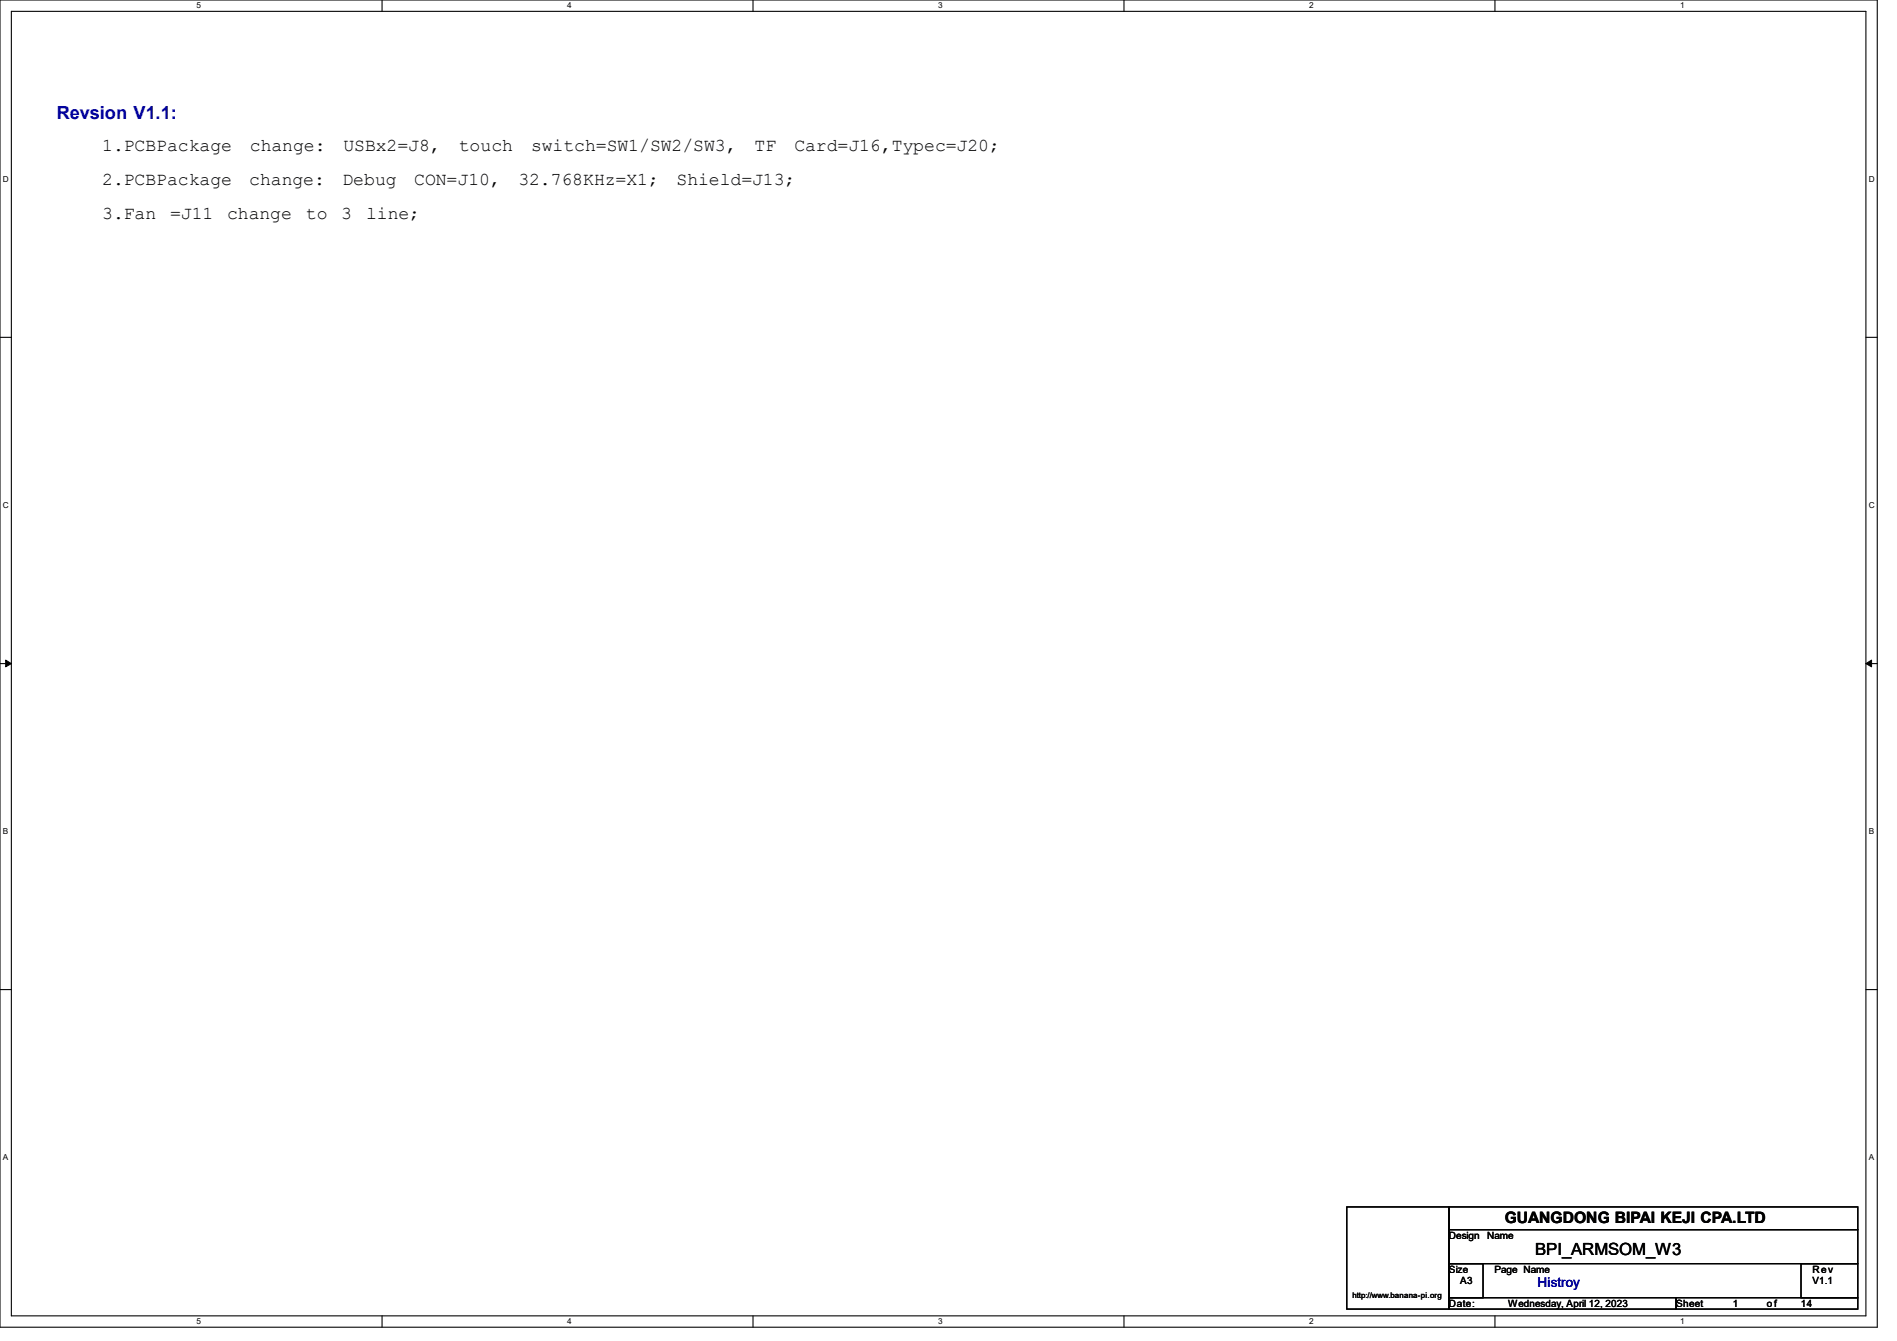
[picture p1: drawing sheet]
<svg xmlns="http://www.w3.org/2000/svg" width="297mm" height="210mm" viewBox="0 0 297 210" stroke-linecap="round" stroke-linejoin="round" font-family="sans-serif">
<defs><g id="words">
<text font-size="2.8" fill="#0000a0" x="8.9" y="18.6">Revsion V1.1:</text>
<g font-size="2.8">
<text x="16" y="23.6">1.PCBPackage</text>
<text x="39.1" y="23.6">change:</text>
<text x="53.8" y="23.6">USBx2=J8,</text>
<text x="71.9" y="23.6">touch</text>
<text x="83.1" y="23.6">switch=SW1/SW2/SW3,</text>
<text x="118.1" y="23.6">TF</text>
<text x="124.4" y="23.6">Card=J16,Typec=J20;</text>
<text x="16" y="28.9">2.PCBPackage</text>
<text x="39" y="28.9">change:</text>
<text x="53.6" y="28.9">Debug</text>
<text x="64.8" y="28.9">CON=J10,</text>
<text x="81.2" y="28.9">32.768KHz=X1;</text>
<text x="105.9" y="28.9">Shield=J13;</text>
<text x="16" y="34.2">3.Fan</text>
<text x="26.6" y="34.2">=J11</text>
<text x="35.6" y="34.2">change</text>
<text x="47.9" y="34.2">to</text>
<text x="53.4" y="34.2">3</text>
<text x="57.3" y="34.2">line;</text>
</g>
<text font-size="2.6" x="240.4" y="196.5">BPI_ARMSOM_W3</text>
<text font-size="2.5" x="235.6" y="191.6">GUANGDONG BIPAI KEJI CPA.LTD</text>
<text font-size="2.1" fill="#000080" x="240.7" y="201.6">Histroy</text>
<g font-size="1.6">
<text x="226.9" y="194">Design</text>
<text x="232.8" y="194">Name</text>
<text x="226.9" y="199.3">Size</text>
<text x="228.6" y="201.1">A3</text>
<text x="234" y="199.3">Page Name</text>
<text x="283.8" y="201.1">V1.1</text>
<text x="283.8" y="199.3">Rev</text>
<text x="226.9" y="204.7">Date:</text>
<text x="236.1" y="204.7">Wednesday, April 12, 2023</text>
<text x="262.4" y="204.7">Sheet</text>
<text x="271.3" y="204.7">1</text>
<text x="276.7" y="204.7">of</text>
<text x="282" y="204.7">14</text>
</g>
<g font-size="1.3">
<text x="30.8" y="1.3">5</text>
<text x="88.8" y="1.3">4</text>
<text x="146.9" y="1.3">3</text>
<text x="205" y="1.3">2</text>
<text x="263.1" y="1.3">1</text>
<text x=".5" y="28.4">D</text>
<text x="292.6" y="28.4">D</text>
<text x=".5" y="79.5">C</text>
<text x="292.6" y="79.5">C</text>
<text x=".5" y="130.6">B</text>
<text x="292.6" y="130.6">B</text>
<text x=".5" y="181.7">A</text>
<text x="292.6" y="181.7">A</text>
<text x="30.8" y="207.4">5</text>
<text x="88.8" y="207.4">4</text>
<text x="146.9" y="207.4">3</text>
<text x="205" y="207.4">2</text>
<text x="263.1" y="207.4">1</text>
</g>
<text font-size="1.2" x="211.8" y="203.3">http://www.banana-pi.org</text>
</g></defs>
<path d="M0 0h293.9v207.9h-293.9zM1.8 1.8h290.3v204.3h-290.3z" fill="none" stroke="#000" stroke-width=".17"/>
<g fill="#fff">
<path d="M30.8 .2h.7v1.4h-.7z"/>
<path d="M30.8 206.2h.7v1.4h-.7z"/>
</g>
<path d="M59.8 0v1.8M59.8 206.1v1.8" fill="none" stroke="#000" stroke-width=".17"/>
<g fill="#fff">
<path d="M88.8 .2h.7v1.4h-.7z"/>
<path d="M88.8 206.2h.7v1.4h-.7z"/>
</g>
<path d="M117.9 0v1.8M117.9 206.1v1.8" fill="none" stroke="#000" stroke-width=".17"/>
<g fill="#fff">
<path d="M146.9 .2h.7v1.4h-.7z"/>
<path d="M146.9 206.2h.7v1.4h-.7z"/>
</g>
<path d="M176 0v1.8M176 206.1v1.8" fill="none" stroke="#000" stroke-width=".17"/>
<g fill="#fff">
<path d="M205 .2h.7v1.4h-.7z"/>
<path d="M205 206.2h.7v1.4h-.7z"/>
</g>
<path d="M234.1 0v1.8M234.1 206.1v1.8" fill="none" stroke="#000" stroke-width=".17"/>
<g fill="#fff">
<path d="M263.1 .2h.6v1.4h-.6z"/>
<path d="M263.1 206.2h.6v1.4h-.6z"/>
<path d="M.5 27.3h.9v1.4h-.9z"/>
<path d="M292.6 27.3h.9v1.4h-.9z"/>
<path d="M.5 78.4h.9v1.4h-.9z"/>
<path d="M292.6 78.4h.9v1.4h-.9z"/>
</g>
<path d="M0 52.8h1.8M292.1 52.8h1.8" fill="none" stroke="#000" stroke-width=".17"/>
<g fill="#fff">
<path d="M.5 129.5h.8v1.4h-.8z"/>
<path d="M292.6 129.5h.8v1.4h-.8z"/>
</g>
<path d="M0 103.9h1.8M292.1 103.9h1.8" fill="none" stroke="#000" stroke-width=".17"/>
<path d="M.9 103.4l.9 .5-.9 .5zM292.1 103.9l.9-.5v1z" fill="#000" stroke="#000" stroke-width=".16"/>
<g fill="#fff">
<path d="M.5 180.5h.8v1.4h-.8z"/>
<path d="M292.6 180.5h.8v1.4h-.8z"/>
</g>
<path d="M0 155h1.8M292.1 155h1.8M210.9 189h16v16h-16zM226.9 189h64v3.6h-64zM226.9 192.6h64v5.3h-64zM226.9 197.9h5.3v5.3h-5.3zM282 197.9h8.9v5.3h-8.9zM226.9 203.2h35.5v1.8h-35.5zM262.4 203.2h28.5v1.8h-28.5z" fill="none" stroke="#000" stroke-width=".17"/>
<use href="#words"/>
</svg>
